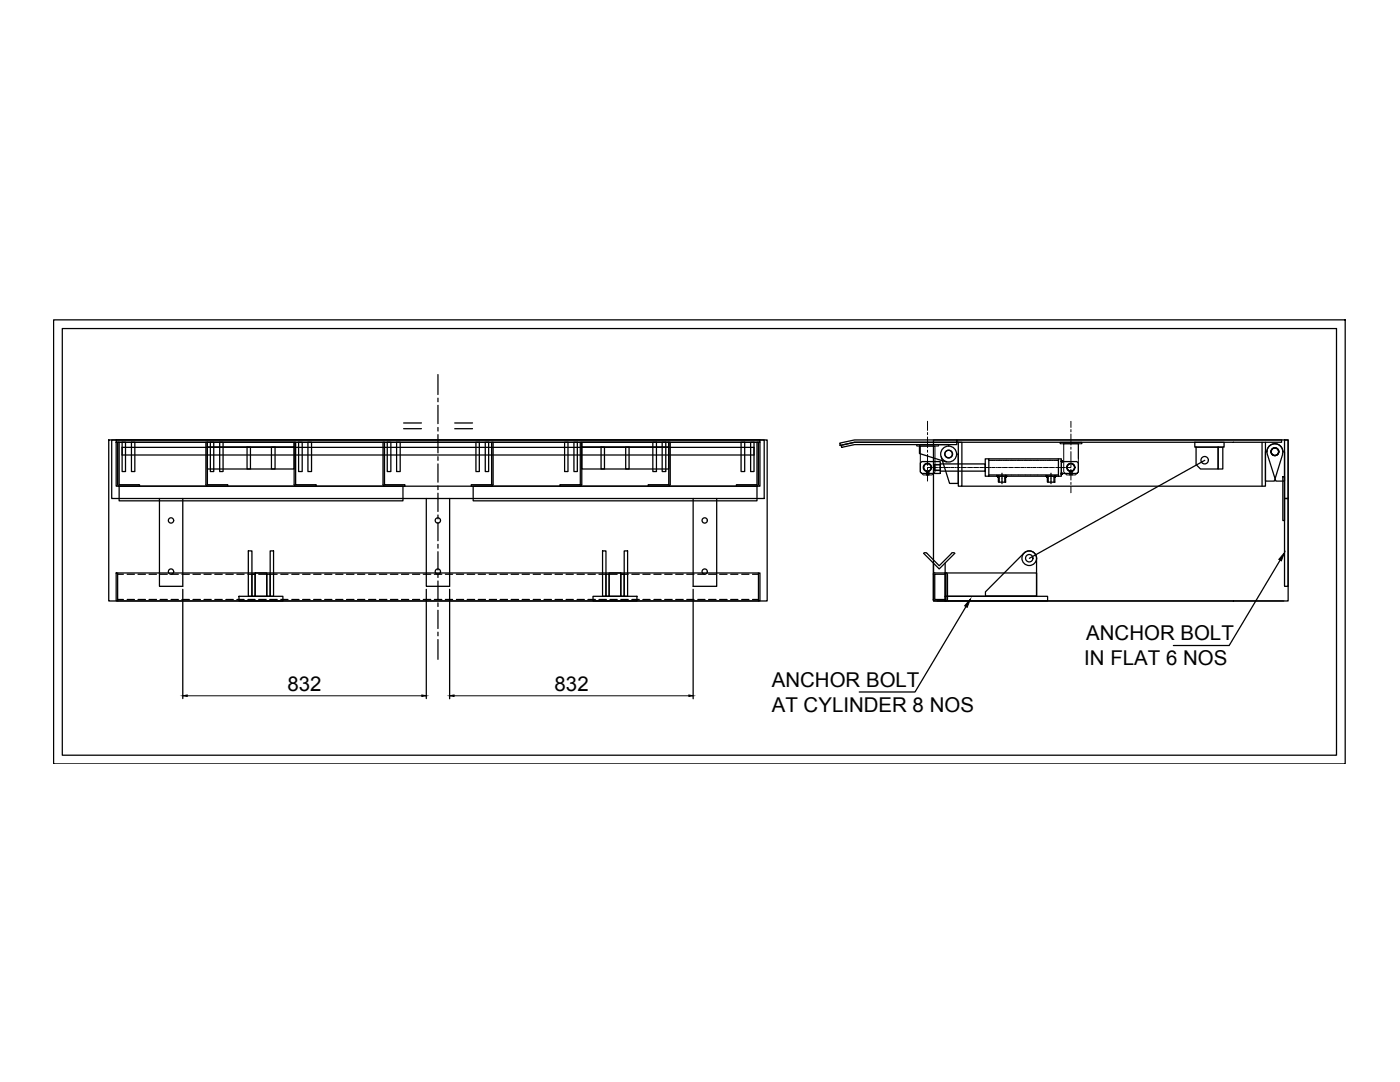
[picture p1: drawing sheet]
<svg xmlns="http://www.w3.org/2000/svg" width="279mm" height="216mm" viewBox="0 0 279 216" stroke-linecap="round" stroke-linejoin="round" font-family="sans-serif">
<defs><g id="words">
<g font-size="4.1">
<text x="216.8" y="127.7">ANCHOR BOLT</text>
<text x="57.4" y="137.9">832</text>
<text x="110.7" y="137.9">832</text>
<text x="154" y="137.1">ANCHOR BOLT</text>
<text x="216.4" y="132.7">IN FLAT 6 NOS</text>
<text x="154" y="142">AT CYLINDER 8 NOS</text>
</g>
</g></defs>
<!-- layer: 0 -->
<g fill="none" stroke="#000" stroke-width=".25">
<path d="M10.7 63.8h257.8v88.6h-257.8zM12.4 65.6h254.3v85.1h-254.3zM87.4 74.7v4M87.4 79.4v.8M21.7 87.8h131.4v32.1h-131.4zM22.3 87.8h130.2v11.7h-130.2zM23.2 88.3h128.5v8.7h-128.5zM23.2 87.8h128.5v.5h-128.5zM23.5 96.7v-8.4h.3v8.4h4v.3h-4M23.5 96.7l.3 .3M23.8 97h56.6v2.9h-56.6zM24.4 88.3h.6v5.8h-.6z"/>
<path d="M24.4 89.3h126.1v1.5h-126.1zM26.2 88.3h.7v5.8h-.7zM31.8 99.5v17.5h4.7v-17.5M41.1 96.7l.3 .3M41.1 96.7v-8.4h.3v8.4h4.1v.3h-4.1M41.4 88.3h17.3v.9h-17.3zM41.4 89.2h17.3v4.4h-17.3zM42 88.3h.7v5.8h-.7zM43.8 88.3h.7v5.8h-.7zM49.3 89.2h.7v4.4h-.7zM54.2 89.2h.7v4.4h-.7zM58.7 96.7l.3 .3"/>
<path d="M58.7 96.7v-8.4h.3v8.4h4.1v.3h-4.1M59.6 88.3h.7v5.8h-.7zM61.5 88.3h.7v5.8h-.7zM76.4 96.7l.3 .3h4.1v-.3h-4.1v-8.4h-.3v8.4M77.3 88.3h.7v5.8h-.7zM79.1 88.3h.8v5.8h-.8zM80.5 84.4h3.6M80.5 85.5h3.6M85.1 99.5v17.5h4.6v-17.5M87.4 80.9v3.6M87.4 85.3v.7M87.4 86.7v3.7"/>
<path d="M87.4 91.1v.7M87.4 92.6v3.6M87.4 97v.7M87.4 98.4v3.7M90.7 84.4h3.6M90.7 85.5h3.6M94.4 97h56.7v2.9h-56.7zM95 88.3h.7v5.8h-.7zM96.8 88.3h.7v5.8h-.7zM98.4 96.7l-.3 .3M98.4 96.7v-8.4h-.3v8.4h-4v.3h4M112.7 88.3h.7v5.8h-.7z"/>
<path d="M114.5 88.3h.7v5.8h-.7zM116.1 96.7l-.3 .3h-4.1v-.3h4.1v-8.4h.3v8.4M116.1 88.3h17.4v.9h-17.4zM116.1 89.2h17.4v4.4h-17.4zM120 89.2h.6v4.4h-.6zM124.9 89.2h.6v4.4h-.6zM130.3 88.3h.7v5.8h-.7zM132.2 88.3h.7v5.8h-.7zM133.7 96.7l-.3 .3h-4v-.3h4.1v-8.4h.3v8.4M138.3 99.5v17.5h4.7v-17.5M147.9 88.3h.7v5.8h-.7zM149.8 88.3h.7v5.8h-.7z"/>
<path d="M151.3 96.7l-.2 .3M151.4 96.7v-8.4h-.3v8.4h-4.1v.3h4.1M167.6 88.4l2.9-.6h20.5v.5h-20.5l-2.8 .6zM167.9 88.8l2.6-.5h20.5v.4h-20.5l-2.5 .6zM183.7 92.4l.3-.3h3.6v2.4h-3.6l-.3-.3zM186.3 87.8h70.8v32.1h-70.8zM186.5 93.2v.6l.1 .1M186.5 92.9v.2M186.5 93.8h.1M186.5 92.7v.1M186.5 92.9v.1M186.5 93.1v.1"/>
<path d="M186.5 93.3v.2M186.5 93.5v.4M186.5 92.7h.1M186.6 92.7l-.1 .2M186.7 93.9h.4M186.7 92.7h.4M186.7 93.8h.4M187.1 93.9h.2M187.1 92.7h.2M187.1 93.8h.2M187.4 93.9h.1M187.4 92.7h.1"/>
<path d="M187.4 93.8h.1M187.6 93.9h.1M187.6 92.7h.1M187.6 93.8h.1M187.6 92.6h9v1.4h-9zM189.3 89v-.3h-5.8v1.8l5.4 1.7M191 87.8h64.8v.5h-64.8zM191 90.6h.2v5.9h-1.7l-1.7-5.4M191.2 88.3h.8v8.7h-.8zM196.6 91.6h.7v3.4h-.7zM197.3 91.6h13.9M197.3 91.8h.3"/>
<path d="M197.3 95h13.9M197.3 94.8h.3M197.7 91.8h.2M197.7 94.8h.2M198 91.8h.3M198 94.8h.3M198.4 91.8h.2M198.4 94.8h.2M198.7 91.8h.3M198.7 94.8h.3M199 95h.1M199 95.1h.1"/>
<path d="M199 95l.2 .2M199 95.1l.2-.1-.1 .1M199.1 95l-.1 .1M199.1 91.8h.2M199.1 94.8h.2M199.1 95.2l.1-.2v.2M199.2 95l-.1 .2zM199.2 95.2h.1M199.2 95h1.5v1.2h-1.5zM199.4 91.8h.3M199.4 94.8h.3M199.4 95v.2"/>
<path d="M199.4 95.3v.3M199.4 95.7v.2M199.4 96v.2M199.8 91.8h.2M199.8 94.8h.2M200 94.4v.4M200 94.9v.5M200 95.4v.1M200 95.6v.4M200 96v.1M200 96.2v.3M200.1 91.8h.2"/>
<path d="M200.1 94.8h.2M200.5 91.8h.2M200.5 94.8h.2M200.5 95v.2M200.5 95.3v.3M200.5 95.7v.2M200.5 96v.2M200.7 95h.1M200.7 95.1l.1-.1-.1 .1M200.8 95l-.1 .2zM200.8 95.2l.1-.2-.1 .2M200.8 91.8h.3"/>
<path d="M200.8 94.8h.3M200.9 95.1h.1M200.9 95l-.2 .2M200.9 95v.1M201.2 91.8h.2M201.2 94.8h.2M201.5 91.8h.3M201.5 94.8h.3M201.9 91.8h.2M201.9 94.8h.2M202.3 91.8h.2M202.3 94.8h.2"/>
<path d="M202.6 91.8h.2M202.6 94.8h.2M202.9 91.8h.3M202.9 94.8h.3M203.3 91.8h.2M203.3 94.8h.2M203.7 91.8h.2M203.7 94.8h.2M204 91.8h.2M204 94.8h.2M204.3 91.8h.3M204.3 94.8h.3"/>
<path d="M204.7 91.8h.2M204.7 94.8h.2M205 91.8h.3M205 94.8h.3M205.4 91.8h.2M205.4 94.8h.2M205.7 91.8h.3M205.7 94.8h.3M206.1 91.8h.2M206.1 94.8h.2M206.4 91.8h.3M206.4 94.8h.3"/>
<path d="M206.8 91.8h.2M206.8 94.8h.2M207.1 91.8h.3M207.1 94.8h.3M207.5 91.8h.2M207.5 94.8h.2M207.8 91.8h.3M207.8 94.8h.3M208.2 91.8h.2M208.2 94.8h.2M208.6 91.8h.2M208.6 94.8h.2"/>
<path d="M208.8 95h.1M208.8 95l.2 .2M208.8 95.1h.1M208.8 95.1l.1-.1v.1M208.9 95.1l.1-.1-.1 .1M208.9 91.8h.2M208.9 94.8h.2M209 95l-.1 .2M209 95.2h.1M209 95h1.5v1.2h-1.5zM209.2 95v.2M209.2 95.3v.3"/>
<path d="M209.2 95.7v.2M209.2 96v.2M209.2 91.8h.3M209.2 94.8h.3M209.6 91.8h.2M209.6 94.8h.2M209.7 94.4v.4M209.7 94.9v.5M209.7 95.4v.1M209.7 95.6v.4M209.7 96v.1M209.7 96.2v.3"/>
<path d="M210 91.8h.2M210 94.8h.2M210.3 91.8h.2M210.3 94.8h.2M210.3 95v.2M210.3 95.3v.3M210.3 95.7v.2M210.3 96v.2M210.5 95v.2l.1-.2-.1 .2M210.6 95.2l.1-.2-.1 .2M210.6 95l-.1 .2zM210.6 91.8h.3"/>
<path d="M210.6 94.8h.3M210.7 95l-.2 .2zM210.7 95.1l-.1 .1M211 91.8h.2M211 94.8h.2M211.2 91.6h.6v3.4h-.6zM211.8 94.5h.1M211.8 94.6l.1-.1zM211.8 92.1h3.1l.3 .3v1.8l-.3 .3h-3.1zM211.8 91.9h.1M211.8 92.1l.1-.1zM211.8 91.9l.3 .2"/>
<path d="M211.9 92l-.1 .1M211.9 92.1h.1M211.9 92v.1l.1-.1M212 94.5l-.1 .1M212 94.5l-.2 .2 .2-.2-.1 .1M212 92.1h.1M212.1 92.1h.1M238.4 88.3h5.9v.9h-5.9zM238.7 89.2h4.4v4.4h-3.5l-.9-.9zM240.4 91.8l-35 19.6M243.1 89.2h.9v4.4h-.9zM251.9 88.3v8.7"/>
<path d="M252.5 88.3v8.7h-60.5M255.9 90.6a1.59 1.59 0 0 0-1.2-2 1.59 1.59 0 0 0-1.9 1.5l-.3 .1v5.8h1.8l1.7-5.3M256 95.1h.4v8.8h-.4zM256 90.1a1.59 1.59 0 0 0-1.8-1.5 1.59 1.59 0 0 0-1.3 2M256.1 90.2h.3v5.8h-1.8l-1.7-5.3M256.4 87.8h.7v11.7h-.7zM256.4 99.5h.7v17.5h-.7zM23.2 114.3h128.5v5.6h-128.5zM23.5 114.6h1.1M23.5 119.6h1.1M23.5 114.3v5.6M25.4 114.6h1.4"/>
<path d="M25.4 119.6h1.4M27.5 114.6h1.5M27.5 119.6h1.5M29.7 114.6h1.5M29.7 119.6h1.5M31.9 114.6h1.5M31.9 119.6h1.5M34.1 114.6h1.5M34.1 119.6h1.5M36.3 114.6h1.5M36.3 119.6h1.5M36.5 117.6v21.8"/>
<path d="M38.5 114.6h1.5M38.5 119.6h1.5M40.7 114.6h1.4M40.7 119.6h1.4M42.9 114.6h1.5M42.9 119.6h1.5M45.1 114.6h1.5M45.1 119.6h1.5M47.3 114.6h1.4M47.3 119.6h1.4M47.7 119h8.8v.9h-8.8zM49.5 114.6h1.4"/>
<path d="M49.5 119.6h1.4M49.6 109.9h.7v9.1h-.7zM50.3 114.6h.6v4.4h-.6zM50.9 114.3h2.3v4.7h-2.3zM51.6 114.6h1.5M51.6 119.6h1.5M53.2 114.6h.7v4.4h-.7zM53.8 114.6h1.5M53.8 119.6h1.5M53.9 109.9h.7v9.1h-.7zM56 114.6h1.5M56 119.6h1.5"/>
<path d="M58.2 114.6h1.5M58.2 119.6h1.5M60.4 114.6h1.5M60.4 119.6h1.5M62.6 114.6h1.5M62.6 119.6h1.5M64.8 114.6h1.4M64.8 119.6h1.4M67 114.6h1.4M67 119.6h1.4M69.2 114.6h1.4M69.2 119.6h1.4"/>
<path d="M71.4 114.6h1.4M71.4 119.6h1.4M73.6 114.6h1.4M73.6 119.6h1.4M75.7 114.6h1.5M75.7 119.6h1.5M77.9 114.6h1.5M77.9 119.6h1.5M80.1 114.6h1.5M80.1 119.6h1.5M82.3 114.6h1.5M82.3 119.6h1.5"/>
<path d="M84.5 114.6h1.5M84.5 119.6h1.5M85.1 117.6v21.8M86.7 114.6h1.5M86.7 119.6h1.5M87.4 102.8v.7M87.4 104.3v3.6M87.4 108.6v.8M87.4 110.1v3.6M87.4 114.5v.7M87.4 115.9v3.7M88.9 114.6h1.4"/>
<path d="M88.9 119.6h1.4M89.7 117.6v21.8M91.1 114.6h1.4M91.1 119.6h1.4M93.2 114.6h1.5M93.2 119.6h1.5M95.4 114.6h1.5M95.4 119.6h1.5M97.6 114.6h1.5M97.6 119.6h1.5M99.8 114.6h1.5M99.8 119.6h1.5"/>
<path d="M102 114.6h1.5M102 119.6h1.5M104.2 114.6h1.4M104.2 119.6h1.4M106.4 114.6h1.5M106.4 119.6h1.5M108.6 114.6h1.5M108.6 119.6h1.5M110.8 114.6h1.5M110.8 119.6h1.5M113 114.6h1.4M113 119.6h1.4"/>
<path d="M115.2 114.6h1.4M115.2 119.6h1.4M117.3 114.6h1.5M117.3 119.6h1.5M118.3 119h8.8v.9h-8.8zM119.5 114.6h1.5M119.5 119.6h1.5M120.3 109.9h.6v9.1h-.6zM120.9 114.6h.7v4.4h-.7zM121.6 114.3h2.3v4.7h-2.3zM121.7 114.6h1.5M121.7 119.6h1.5"/>
<path d="M123.9 114.6h.7v4.4h-.7zM123.9 114.6h1.5M123.9 119.6h1.5M124.6 109.9h.7v9.1h-.7zM126.1 114.6h1.5M126.1 119.6h1.5M128.3 114.6h1.4M128.3 119.6h1.4M130.5 114.6h1.4M130.5 119.6h1.4M132.7 114.6h1.4M132.7 119.6h1.4"/>
<path d="M134.9 114.6h1.4M134.9 119.6h1.4M137.1 114.6h1.4M137.1 119.6h1.4M138.3 117.6v21.8M139.3 114.6h1.4M139.3 119.6h1.4M141.4 114.6h1.5M141.4 119.6h1.5M143.6 114.6h1.5M143.6 119.6h1.5M145.8 114.6h1.5"/>
<path d="M145.8 119.6h1.5M148 114.6h1.5M148 119.6h1.5M150.2 114.6h1.2M150.2 119.6h1.2M151.4 114.3v5.6M184.3 110.4l.5-.1 .2 .1 2.4 2.5 2.5-2.5M186.3 119.6l.2 .3h69.7M186.3 114.6l.1-.3h2.4l.2 .3M186.3 112.4v7.5M186.5 114.6h2.3v5h-2.3zM188.6 114.3h18.3v4.7h-18.3z"/>
<path d="M188.6 119h20.5v.9h-20.5zM188.6 112.4v7.5M189 119.6l-.2 .3M189.1 114.6v5M189.9 110.4l.2-.1 .5 .1-3.2 3.1-3.1-3.1M196.7 119h10.2M204.3 110.5a1.46 1.46 0 0 1 1.6-.5 1.46 1.46 0 0 1 1 1.4v7.6h-10.2v-.9zM255.5 111.8l-10.2 17h-11.1M87.4 120.3v.7M87.4 121.8v3.6M87.4 126.1v.8M87.4 127.6v4"/>
<path d="M192.8 121.1l-10.2 17h-11.1"/>
<circle cx="185.1" cy="93.3" r=".83"/>
<circle cx="185.1" cy="93.3" r=".74"/>
<circle cx="189.3" cy="90.6" r="1.59"/>
<circle cx="189.3" cy="90.6" r=".78"/>
<circle cx="189.3" cy="90.6" r=".74"/>
<circle cx="213.7" cy="93.3" r=".83"/>
<circle cx="213.7" cy="93.3" r=".74"/>
<circle cx="240.4" cy="91.8" r=".74"/>
<circle cx="254.4" cy="90.1" r=".78"/>
<circle cx="254.4" cy="90.1" r=".74"/>
<circle cx="34.1" cy="114.1" r=".53"/>
<circle cx="34.1" cy="103.9" r=".53"/>
<circle cx="87.4" cy="103.9" r=".53"/>
<circle cx="87.4" cy="114.1" r=".53"/>
<circle cx="140.6" cy="114.1" r=".53"/>
<circle cx="140.6" cy="103.9" r=".53"/>
<circle cx="205.4" cy="111.4" r="1.46"/>
<circle cx="205.4" cy="111.4" r=".74"/>
</g>
<g fill="none" stroke="#000" stroke-width=".2">
<path d="M183 88.7h4.3v.3h-4.3zM183.7 89h2.9v5.2l-.6 .6h-1.7l-.6-.6zM184.9 94v.8M185.1 84.1v1.8M185.1 86.3v.4M185.1 87.2v2.2M185.1 89.8v.4M185.1 90.7v2.2M185.1 94v2M185.3 94v.8M185.4 94v.8M185.8 93.3h-.7v.5"/>
<path d="M185.9 93.3h.2M186.2 93.3h.7M187.1 93.3h.1M187.4 93.3h.7M188.3 93.3h.1M188.5 93.3h.8M189.4 93.3h.2M189.7 93.3h.7M190.6 93.3h.1M190.9 93.3h.7M191.8 93.3h.1M192.1 93.3h.7"/>
<path d="M192.9 93.3h.2M193.2 93.3h.8M194.1 93.3h.2M194.4 93.3h.7M195.3 93.3h.1M195.6 93.3h.7M196.5 93.3h.1M196.8 93.3h.7M197.6 93.3h.2M197.9 93.3h.7M198.8 93.3h.1M199.1 93.3h.7"/>
<path d="M199.9 93.3h.2M200.2 93.3h.8M201.1 93.3h.1M201.4 93.3h.7M202.3 93.3h.1M202.6 93.3h.7M203.4 93.3h.2M203.7 93.3h.8M204.6 93.3h.2M204.9 93.3h.7M205.8 93.3h.1M206.1 93.3h.7"/>
<path d="M207 93.3h.1M207.2 93.3h.8M208.1 93.3h.2M208.4 93.3h.8M209.3 93.3h.2M209.6 93.3h.7M210.5 93.3h.1M210.8 93.3h.7M211.6 88.3h4.3v.2h-4.3zM211.6 93.3h.2M211.9 93.3h.7M212.3 88.5h2.9v5.7l-.6 .6h-1.7l-.6-.6z"/>
<path d="M212.8 93.3h.1M213.1 93.3h.6M213.5 94v.8M213.7 84.1v1.2M213.7 85.7v.5M213.7 86.6v2.2M213.7 89.2v.4M213.7 90.1v2.2M213.7 92.7v.5M213.7 93.6v2.2M213.7 96.3v.4M213.7 97.1v1.2"/>
<path d="M213.9 94v.8M214 94v.8M215.2 88.6v2.9M37.4 138.8h46.8M90.6 138.8h46.9"/>
<circle cx="185.1" cy="93.3" r=".74"/>
<circle cx="213.7" cy="93.3" r=".74"/>
</g>
<path d="M256.4 110.3l-.7 1.6-.5-.3zM36.5 138.8l.9-.1v.3zM84.2 138.7l.9 .1-.9 .2zM89.7 138.8l.9-.1v.3zM137.5 138.7l.8 .1-.8 .2zM193.7 119.5l-.7 1.7-.5-.3z" fill="#000" stroke="#000" stroke-width=".2"/>
<use href="#words"/>
</svg>
